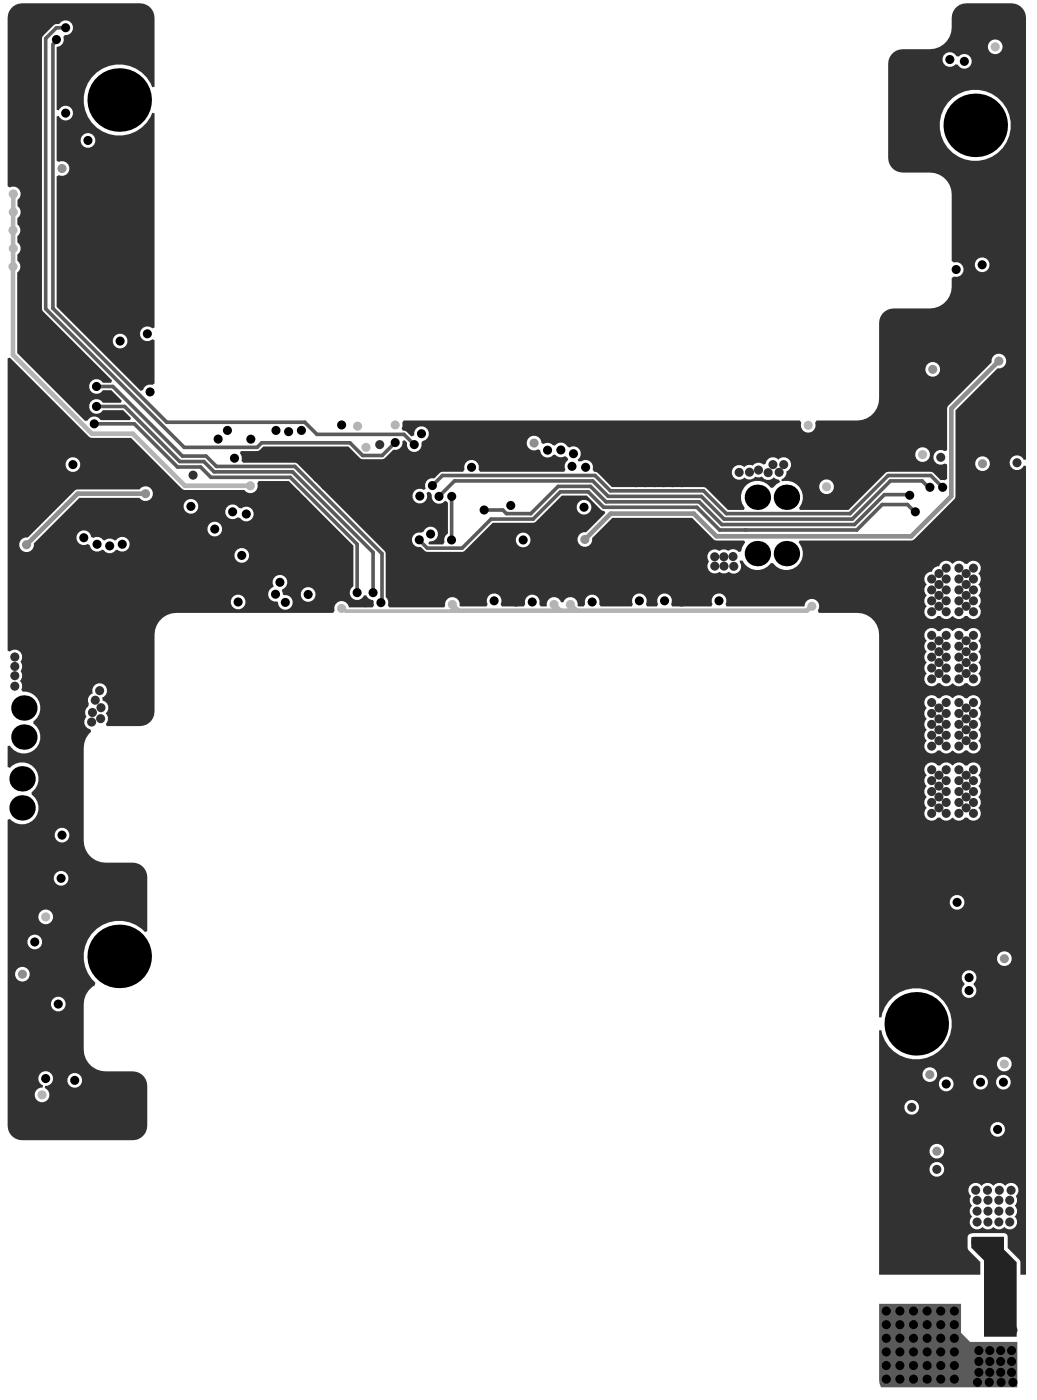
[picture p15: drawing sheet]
<svg xmlns="http://www.w3.org/2000/svg" width="190mm" height="257mm" viewBox="0 0 190 257" stroke-linecap="round" stroke-linejoin="round" font-family="sans-serif">
<path d="M178.1 227l6-.1v2.3l2.3 2.4v13.6h-6v-14l-2.3-2.3z" fill="#232323"/>
<path d="M161.2 239.2h15v5.3l1.7 1.7h8.6v8.3h-24.9l-.3-.7-.1-.7z" fill="#5a5a5a"/>
<g fill="#323232">
<path d="M44.2 82.7h3.2l.9-.8h15.6l2.3 2.3h3.9l.5-.2 1.5-1.5a1.33 1.33 0 0 0 1.7-1.5l.4-.2 .4 .5a1.35 1.35 0 0 0 1.4 1.6 1.35 1.35 0 0 0 1.3-1.7l.3-.3a1.36 1.36 0 0 0 1-1.6 1.36 1.36 0 0 0-1.6-1.1 1.36 1.36 0 0 0-1 1.6l-.6 .2-.8-.8-.7-.2-.3-.4 .2-.4-.1-.6 .3-.5h72.7l.2 .5v.2a1.35 1.35 0 0 0 1.4 1.6 1.35 1.35 0 0 0 1.1-1.8l.3-.5h7.6a4 4 0 0 0 3.9-3.9v-13.9a2.66 2.66 0 0 1 2.7-2.7h6.6a4 4 0 0 0 2.4-.8l.2-.1a4.1 4.1 0 0 0 1.4-3.1v-1.6l.4-.3 .2 .1a1.35 1.35 0 0 0 1.6-1.4 1.35 1.35 0 0 0-1.8-1.2l-.4-.3v-12.3a4 4 0 0 0-4-3.9h-5a2.66 2.66 0 0 1-2.6-2.7v-17.9a2.66 2.66 0 0 1 2.6-2.1h5a4 4 0 0 0 2.4-.8l.2-.1a4.1 4.1 0 0 0 1.4-3 5.4 5.4 0 0 1 .6-3.5 2.67 2.67 0 0 1 2.1-1l8.9 .1a2.66 2.66 0 0 1 2 2.6v81l-.4 .1a1.34 1.34 0 0 0-2.1-.6 1.34 1.34 0 0 0 0 2.2 1.34 1.34 0 0 0 2.1-.6l.4 .1v148.3h-1v-2.5l-2.3-2.4v-2a.68 .68 0 0 0-.7-.7h-5.6l-.7 .1-.3 .3-.1 .4 .1 2.1 2.3 2.4v2.3h-18.6v-44.8h.4a6.5 6.5 0 0 0 10 4.2 6.5 6.5 0 0 0 0-10.8 6.5 6.5 0 0 0-10 4.3l-.4-.1v-70.2a4 4 0 0 0-4-4h-7.1l-.1-.4a1.35 1.35 0 0 0-.7-2.1 1.35 1.35 0 0 0-1.8 1.4h-14.3l-.2-.5a1.34 1.34 0 0 0-1.2-1.9 1.34 1.34 0 0 0-1.1 1.9l-.3 .5h-7.1l-.3-.5 .2-.3a1.35 1.35 0 0 0-1.5-1.6 1.35 1.35 0 0 0-1 1.9l-.2 .5h-1.9l-.2-.5 .2-.3a1.35 1.35 0 0 0-1.5-1.6 1.35 1.35 0 0 0-1.1 1.9l-.2 .5h-5.7l-.2-.5v-.1a1.35 1.35 0 0 0-1.4-1.6 1.35 1.35 0 0 0-1.2 1.7l-.3 .5h-1l-.1-.2v-.5a1.34 1.34 0 0 0-1.2-1.1 1.34 1.34 0 0 0-1.4 1h-.4l-.2-.4a1.41 1.41 0 0 0-1.7-.4 1.41 1.41 0 0 0-.8 1.6h-1l-.3-.5a1.34 1.34 0 0 0-1.3-1.7 1.34 1.34 0 0 0-1.3 1.7l-.3 .5h-4l-.2-.5 .1-.3a1.35 1.35 0 0 0-1.5-1.6 1.35 1.35 0 0 0-1 1.9l-.2 .5h-4.8l-.1-.2v-.5a1.36 1.36 0 0 0-1.6-1 1.36 1.36 0 0 0-1.1 1.5l-.2 .3h-10l-.3-.4 .1-.7-.5-.8v-7.9l-.2-.5-16-16-.4-.2h-9.5l-.3-.4v-.7l-.3-.6zM181.1 8.6a1.36 1.36 0 0 0 2.7 0 1.36 1.36 0 0 0-2.7 0zM173.4 9.8a1.35 1.35 0 0 0-.3 2 1.35 1.35 0 0 0 2.1 0l.4 .1a1.35 1.35 0 0 0 2 .5 1.35 1.35 0 0 0 .3-2 1.35 1.35 0 0 0-2.1 0l-.4-.1a1.35 1.35 0 0 0-2-.5zM172.3 23a6.5 6.5 0 0 0 13.1 0 6.5 6.5 0 0 0-13.1 0zM178.7 48.6a1.4 1.4 0 0 0 2.8 0 1.4 1.4 0 0 0-2.8 0zM169.7 67.8a1.36 1.36 0 0 0 2.7 0 1.36 1.36 0 0 0-2.7 0zM76.2 89.9a1.35 1.35 0 0 0-.4 1.8 1.35 1.35 0 0 0 1.8 .5 1.35 1.35 0 0 0 .6-1.7l.3-.3 .5 .2 .2 .4a1.38 1.38 0 0 0 .8 1.5 1.38 1.38 0 0 0 1.7-.5l.4 .4v5.7a1.28 1.28 0 0 0-.6 1.6l-.3 .4h-2.5l-.1-.2 .2-.4h.4a1.35 1.35 0 0 0 .8-2.2 1.35 1.35 0 0 0-2.3 .4l-.6 .2a1.36 1.36 0 0 0-1.6 1.3 1.36 1.36 0 0 0 1.7 1.3l.7 .7 .4 .2h6.7l5.3-5.3h7.7l5-5h4.6l2.6 2.6 .6 .2 .2 .4-3.5 3.5a1.36 1.36 0 0 0-1.6 1.3 1.36 1.36 0 0 0 1.4 1.4 1.36 1.36 0 0 0 1.3-1.6l3.7-3.7h14.6l4.2 4.1 5.4 .1 .1 .4-.5 .8-.2 .7-.4 .2a1.51 1.51 0 0 0-2-.3 1.3 1.3 0 0 0-1.6 .1 1.34 1.34 0 0 0-1.8 .1 1.34 1.34 0 0 0-.1 1.8 1.34 1.34 0 0 0 .1 1.8 1.34 1.34 0 0 0 1.8 .1 1.27 1.27 0 0 0 1.7 0 1.34 1.34 0 0 0 1.9 0 1.34 1.34 0 0 0 .1-1.8l.1-.3h.5l.3 .6a3 3 0 0 0 4.8-.1l.5 .1a3 3 0 0 0 4.3 .5 3 3 0 0 0 .3-4.3l.2-.4h20.5l.5-.3 7.5-7.6 .1-16 7.7-7.7h.5a1.36 1.36 0 0 0 1.1-1.6 1.36 1.36 0 0 0-1.6-1.1 1.36 1.36 0 0 0-1.1 1.6l-8.1 8.2v7.9l-.4 .2-.5-.2a1.36 1.36 0 0 0-1.6 1.6 1.36 1.36 0 0 0 2.1 .8l.4 .2v2.6l-.5 .3h-.7l-1.4-1.4-.4-.2-8.1 .1-7 6.9h-8.9l-.2-.3 .1-.1a3 3 0 0 0 .2-3.5 3 3 0 0 0-3.2-1.3l-.4-.2 .8-.7 .2-.5v-.4l.3-.1a1.35 1.35 0 0 0 .2-2 1.35 1.35 0 0 0-2-.1 1.32 1.32 0 0 0-1.4-.4 1.32 1.32 0 0 0-.9 1.2l-.4 .1-.2-.1a1.33 1.33 0 0 0-1.8 .3 1.24 1.24 0 0 0-1.5 .3 1.34 1.34 0 0 0-1.9 0 1.34 1.34 0 0 0 0 1.9 1.34 1.34 0 0 0 1.9 0 1.29 1.29 0 0 0 2-.2l.3 .2 .9-.1a1.34 1.34 0 0 0 2.2 .1l.2 .2 .7 .2 .3 .4-.7 .4-.7 .7h-.4a3 3 0 0 0-4.3-.7 3 3 0 0 0-.4 4.4l-.2 .3h-2.9l-4-3.9-.5-.2h-16.8l-2.6-2.7-.7-.2-.2-.4v-.1a1.35 1.35 0 0 0-.6-1.4 1.35 1.35 0 0 0-1.5 0h-.5l-.1-.1-.1-.2 .4-.3a1.36 1.36 0 0 0-.2-1.7 1.36 1.36 0 0 0-1.7-.2l-.4-.3a1.45 1.45 0 0 0-2.3 0 1.93 1.93 0 0 0-2-.4l-.4-.2a1.35 1.35 0 0 0-1.7-1.2 1.35 1.35 0 0 0-.9 1.8 1.35 1.35 0 0 0 1.9 .6l.5 .2a1.39 1.39 0 0 0 1 1.3 1.39 1.39 0 0 0 1.5-.5 1.93 1.93 0 0 0 2 .3l.6 .4-.1 .3a1.31 1.31 0 0 0-.4 1.7l-.3 .4h-15.4l-.3-.4 .1-.1a1.35 1.35 0 0 0-1.4-1.6 1.35 1.35 0 0 0-1.2 1.7l-.3 .4-4 .1-1.4 1.1a1.33 1.33 0 0 0-1.3 .5 1.33 1.33 0 0 0-.1 1.4l-.4 .3-.5-.2h-.5zM167.8 83.4a1.36 1.36 0 0 0 2.7 0 1.36 1.36 0 0 0-2.7 0zM178.8 85.1a1.36 1.36 0 0 0 2.7 0 1.36 1.36 0 0 0-2.7 0zM150.2 89.3a1.36 1.36 0 0 0 2.7 0 1.36 1.36 0 0 0-2.7 0zM105.7 93.1a1.36 1.36 0 0 0 2.7 0 1.36 1.36 0 0 0-2.7 0zM94.6 99.1a1.36 1.36 0 0 0 2.7 0 1.36 1.36 0 0 0-2.7 0zM170.1 105.1a1.33 1.33 0 0 0-.1 2.1 1.29 1.29 0 0 0 0 2 1.29 1.29 0 0 0 0 2 1.34 1.34 0 0 0-.1 2 1.34 1.34 0 0 0 2-.2h.5a1.41 1.41 0 0 0 2.3 0 1.41 1.41 0 0 0 2.2 0h.5a1.34 1.34 0 0 0 2 .2 1.34 1.34 0 0 0 0-2 1.29 1.29 0 0 0 0-2 1.29 1.29 0 0 0 0-2 1.29 1.29 0 0 0 0-2 1.34 1.34 0 0 0 0-2 1.34 1.34 0 0 0-2 .2h-.5a1.41 1.41 0 0 0-2.2 0 1.4 1.4 0 0 0-1.4-.5 1.4 1.4 0 0 0-1.1 1 1.27 1.27 0 0 0-1.3 1zM170.1 115.4a1.33 1.33 0 0 0-.1 2.1 1.29 1.29 0 0 0 0 2 1.29 1.29 0 0 0 0 2 1.29 1.29 0 0 0 0 2 1.34 1.34 0 0 0-.1 2.1 1.34 1.34 0 0 0 2-.3h.5a1.41 1.41 0 0 0 2.3 0 1.41 1.41 0 0 0 2.2 0h.5a1.34 1.34 0 0 0 2 .3 1.34 1.34 0 0 0 0-2.1 1.29 1.29 0 0 0 0-2 1.29 1.29 0 0 0 0-2 1.29 1.29 0 0 0 0-2 1.34 1.34 0 0 0 0-2 1.34 1.34 0 0 0-2 .3h-.5a1.41 1.41 0 0 0-2.2 0 1.41 1.41 0 0 0-2.3 0h-.5a1.34 1.34 0 0 0-1.8-.4zM170.1 127.7a1.33 1.33 0 0 0-.1 2.2 1.29 1.29 0 0 0 0 2 1.29 1.29 0 0 0 0 2 1.29 1.29 0 0 0 0 2 1.34 1.34 0 0 0-.1 2 1.34 1.34 0 0 0 2-.2h.5a1.41 1.41 0 0 0 2.3 0 1.41 1.41 0 0 0 2.2 0h.5a1.34 1.34 0 0 0 2 .2 1.34 1.34 0 0 0 0-2 1.29 1.29 0 0 0 0-2 1.29 1.29 0 0 0 0-2 1.29 1.29 0 0 0 0-2 1.34 1.34 0 0 0 0-2 1.34 1.34 0 0 0-2 .2h-.5a1.41 1.41 0 0 0-2.2 0 1.41 1.41 0 0 0-2.3 0h-.5a1.34 1.34 0 0 0-1.8-.4zM170.1 140.1a1.33 1.33 0 0 0-.1 2.1 1.29 1.29 0 0 0 0 2 1.29 1.29 0 0 0 0 2 1.29 1.29 0 0 0 0 2 1.34 1.34 0 0 0-.1 2 1.34 1.34 0 0 0 2-.2h.5a1.41 1.41 0 0 0 2.3 0 1.41 1.41 0 0 0 2.2 0h.5a1.34 1.34 0 0 0 2 .2 1.34 1.34 0 0 0 0-2 1.29 1.29 0 0 0 0-2 1.29 1.29 0 0 0 0-2 1.29 1.29 0 0 0 0-2 1.34 1.34 0 0 0 0-2 1.34 1.34 0 0 0-2 .2h-.5a1.41 1.41 0 0 0-2.2 0 1.41 1.41 0 0 0-2.3 0h-.5a1.34 1.34 0 0 0-1.8-.3zM174.1 165.5a1.4 1.4 0 0 0 2.8 0 1.4 1.4 0 0 0-2.8 0zM182.8 175.9a1.36 1.36 0 0 0 2.7 0 1.36 1.36 0 0 0-2.7 0zM176.9 178.2a1.47 1.47 0 0 0 0 2.3 1.37 1.37 0 0 0-.4 1.9 1.37 1.37 0 0 0 1.9 .4 1.37 1.37 0 0 0 .4-1.8l-.3-.5a1.39 1.39 0 0 0 .3-1.9 1.39 1.39 0 0 0-1.9-.4zM182.8 195.2a1.36 1.36 0 0 0 2.7 0 1.36 1.36 0 0 0-2.7 0zM169.1 197.1a1.36 1.36 0 0 0 2.7 0 1.36 1.36 0 0 0-2.7 0zM182.6 198.5a1.36 1.36 0 0 0 2.7 0 1.36 1.36 0 0 0-2.7 0zM178.4 198.5a1.4 1.4 0 0 0 2.8 0 1.4 1.4 0 0 0-2.8 0zM172.1 198.9a1.4 1.4 0 0 0 2.8 0 1.4 1.4 0 0 0-2.8 0zM165.8 203.1a1.36 1.36 0 0 0 2.7 0 1.36 1.36 0 0 0-2.7 0zM181.6 207.2a1.36 1.36 0 0 0 2.7 0 1.36 1.36 0 0 0-2.7 0zM170.4 211.2a1.36 1.36 0 0 0 2.7 0 1.36 1.36 0 0 0-2.7 0zM170.4 214.5a1.36 1.36 0 0 0 2.7 0 1.36 1.36 0 0 0-2.7 0zM178.2 217.2a1.34 1.34 0 0 0-.1 2.2 1.3 1.3 0 0 0 .2 1.8 1.29 1.29 0 0 0 0 2 1.34 1.34 0 0 0-.1 1.9 1.34 1.34 0 0 0 2 0 1.29 1.29 0 0 0 2 0 1.29 1.29 0 0 0 2 0 1.34 1.34 0 0 0 1.9 0 1.34 1.34 0 0 0-.1-1.9 1.29 1.29 0 0 0 0-2 1.3 1.3 0 0 0 .2-1.8 1.35 1.35 0 0 0 .1-2 1.35 1.35 0 0 0-2 .1 1.33 1.33 0 0 0-2.1 0 1.33 1.33 0 0 0-2.2 0 1.34 1.34 0 0 0-1.8-.3z"/>
<path d="M1.4 65.7l.4-.1 14.5 14.5 .5 .2h7.2l9.6 9.5 11.2 .1a1.34 1.34 0 0 0 1.7 .4 1.34 1.34 0 0 0 .7-1.6l.2-.5h5.6l11.8 11.9v7.5a1.34 1.34 0 0 0-.2 2.1 1.34 1.34 0 0 0 2.1-.5h.5a1.21 1.21 0 0 0 1.2 .9l.1 .2 .1 .7-.3 .4h-4.3a1.34 1.34 0 0 0-1.7-1.1 1.34 1.34 0 0 0-.9 1.7l-.3 .4h-28.8a4 4 0 0 0-2.4 .9 3.9 3.9 0 0 0-1.5 2.3l-.1 .8v14.1a2.66 2.66 0 0 1-2.7 2.7h-6l-.2-.4a1.28 1.28 0 0 0 0-1.9 1.34 1.34 0 0 0 .4-1.4 1.34 1.34 0 0 0-1-1l-.1-.5a1.34 1.34 0 0 0 .8-1.8 1.34 1.34 0 0 0-1.7-.8 1.34 1.34 0 0 0-.8 1.8 1.3 1.3 0 0 0-.7 1.9l-.1 .5a1.34 1.34 0 0 0-.3 1.9 1.39 1.39 0 0 0 .7 2.4l.1 .3a4 4 0 0 0-1.3 3v17.1a4 4 0 0 0 .8 2.4 3.9 3.9 0 0 0 2.3 1.4l.9 .1h4.9a2.66 2.66 0 0 1 2.7 2.7v9.9l-.4 .2a6.5 6.5 0 0 0-9.4-.1 6.5 6.5 0 0 0 .3 9.4l-.1 .5a4 4 0 0 0-1.9 2.5l-.1 .9v8.4a4 4 0 0 0 .8 2.4 3.9 3.9 0 0 0 2.3 1.4l.9 .1h4.9a2.66 2.66 0 0 1 2.7 2.7v7.3a2.66 2.66 0 0 1-2.7 2.7h-20.2a2.66 2.66 0 0 1-2.7-2.7v-56.1l.4-.2a3 3 0 0 0 4.5 0 3 3 0 0 0-.5-4.4v-.5a3 3 0 0 0 .5-4.4 3 3 0 0 0-4.5 0l-.4-.2v-3.8l.4-.1a3 3 0 0 0 4.6 .6 3 3 0 0 0-.3-4.6v-.5a3 3 0 0 0 1.1-3.5 3 3 0 0 0-3.1-1.9l-.2-.4a1.3 1.3 0 0 0-.3-1.6 1.27 1.27 0 0 0 .1-1.8 1.27 1.27 0 0 0 0-1.7 1.33 1.33 0 0 0 0-1.9 1.33 1.33 0 0 0-1.9 0l-.4-.1zM12 85.2a1.36 1.36 0 0 0 2.7 0 1.36 1.36 0 0 0-2.7 0zM4.1 98.8a1.36 1.36 0 0 0 .2 2.4 1.36 1.36 0 0 0 1.9-1.5l8.4-8.4h11a1.36 1.36 0 0 0 2 .3 1.36 1.36 0 0 0 0-2.1 1.36 1.36 0 0 0-2 .3h-11.7l-8.8 8.8h-.5zM33.7 92.9a1.36 1.36 0 0 0 2.7 0 1.36 1.36 0 0 0-2.7 0zM41.9 92.8a1.35 1.35 0 0 0-.3 1.9 1.35 1.35 0 0 0 1.9 .2l.5 .1a1.35 1.35 0 0 0 1.9 .4 1.35 1.35 0 0 0 .3-1.9 1.35 1.35 0 0 0-1.9-.2l-.5-.1a1.34 1.34 0 0 0-1.9-.4zM38 97.1a1.36 1.36 0 0 0 2.7 0 1.36 1.36 0 0 0-2.7 0zM14.6 97.5a1.35 1.35 0 0 0-.4 1.9 1.35 1.35 0 0 0 1.8 .4l.5 .2a1.32 1.32 0 0 0 .8 1.1 1.32 1.32 0 0 0 1.4-.3l.3 .1a1.36 1.36 0 0 0 2.2 0l.3-.1a1.35 1.35 0 0 0 2-.1 1.35 1.35 0 0 0-.3-2 1.35 1.35 0 0 0-1.9 .4h-.3a1.26 1.26 0 0 0-1.8 0h-.3a1.33 1.33 0 0 0-1.8-.4l-.4-.2a1.34 1.34 0 0 0-2.1-1zM43 101.9a1.36 1.36 0 0 0 2.7 0 1.36 1.36 0 0 0-2.7 0zM55.1 109.1a1.4 1.4 0 0 0 2.8 0 1.4 1.4 0 0 0-2.8 0zM42.3 110.4a1.36 1.36 0 0 0 2.7 0 1.36 1.36 0 0 0-2.7 0zM50.6 105.7a1.36 1.36 0 0 0-.4 1.9 1.48 1.48 0 0 0-.4 2.5l1.2 .4a1.35 1.35 0 0 0 1.4 1.3 1.35 1.35 0 0 0 1.3-1.5 1.35 1.35 0 0 0-1.6-1.1l-.3-.2-.2-.7a1.48 1.48 0 0 0 .5-2.6l-.5-.2h-.5zM10 153.2a1.36 1.36 0 0 0 2.7 0 1.36 1.36 0 0 0-2.7 0zM9.8 161.1a1.4 1.4 0 0 0 2.8 0 1.4 1.4 0 0 0-2.8 0zM7 168.2a1.36 1.36 0 0 0 2.7 0 1.36 1.36 0 0 0-2.7 0zM5 172.8a1.36 1.36 0 0 0 2.7 0 1.36 1.36 0 0 0-2.7 0zM2.7 178.7a1.4 1.4 0 0 0 2.8 0 1.4 1.4 0 0 0-2.8 0zM9.3 184.2a1.36 1.36 0 0 0 2.7 0 1.36 1.36 0 0 0-2.7 0zM12.3 198.2a1.4 1.4 0 0 0 2.8 0 1.4 1.4 0 0 0-2.8 0zM7.6 196.7a1.33 1.33 0 0 0-.6 1.3 1.33 1.33 0 0 0 .9 1.1l-.1 .4a1.35 1.35 0 0 0-1.4 1.8 1.35 1.35 0 0 0 2.2 .5 1.35 1.35 0 0 0-.4-2.2l.1-.4a1.35 1.35 0 0 0 1.4-1.7 1.35 1.35 0 0 0-2.1-.8z"/>
<path d="M2.4 1.2l1.1-.5 .6-.1h21.5a2.66 2.66 0 0 1 2.7 2.7v12.6l-.4 .1a6.5 6.5 0 0 0-10-2.8 6.5 6.5 0 0 0 0 10.3 6.5 6.5 0 0 0 10-2.8l.4 .1v39.3l-.4 .1a1.34 1.34 0 0 0-1.9 .1 1.34 1.34 0 0 0 0 1.9 1.34 1.34 0 0 0 1.9 0l.4 .2v7.9l-.4 .3a1.29 1.29 0 0 0-1.7 .9l-.4 .2-15.4-15.4v-23.9l.4-.3a1.34 1.34 0 0 0 1.9-1.2 1.34 1.34 0 0 0-1.9-1.2l-.4-.2v-8.2h.4a1.34 1.34 0 0 0 2.1 .5 1.34 1.34 0 0 0 0-2.1 1.34 1.34 0 0 0-2.1 .5h-.4v-11.6a1.4 1.4 0 0 0 1.3-1.9l.2-.3a1.35 1.35 0 0 0 1.3-1.9 1.35 1.35 0 0 0-2.3-.1h-.6l-.4 .2-2 2-.2 .5v49.5l.2 .5 12.7 12.7-.2 .4h-1.5a1.35 1.35 0 0 0-2.1-.3 1.35 1.35 0 0 0 0 2 1.35 1.35 0 0 0 2.1-.3h1.5l1.9 1.9-.1 .4h-3.3a1.35 1.35 0 0 0-2.1-.4 1.35 1.35 0 0 0 0 2.1 1.35 1.35 0 0 0 2.1-.4h3.7l1.4 1.5-.1 .4h-5.5a1.33 1.33 0 0 0-2.3 0l-.5 .1-12.4-12.4v-14.8a1.34 1.34 0 0 0 0-2.2v-1.1a1.35 1.35 0 0 0 0-2.3v-1.1a1.33 1.33 0 0 0 0-2.1v-1.2a1.35 1.35 0 0 0 0-2.2v-1.1a1.35 1.35 0 0 0 .4-1.8 1.35 1.35 0 0 0-1.8-.5l-.4-.2v-30.9a2.67 2.67 0 0 1 1-2.1zM14.8 25.8a1.36 1.36 0 0 0 2.7 0 1.36 1.36 0 0 0-2.7 0zM20.7 62.6a1.36 1.36 0 0 0 2.7 0 1.36 1.36 0 0 0-2.7 0z"/>
</g>
<path d="M74.1 79.7l1.9 1.9M54.1 85.6l15.9 16v8.8" fill="none" stroke="#5a5a5a" stroke-width=".67"/>
<path d="M127.2 94.2l4.2 4.2" fill="none" stroke="#8e8e8e" stroke-width=".85"/>
<path d="M82.9 110.9l1.2 1.1" fill="none" stroke="#b4b4b4" stroke-width=".85"/>
<circle cx="82.9" cy="110.9" r=".42" fill="#b4b4b4"/>
<circle cx="68.4" cy="108.7" r=".33" fill="#5a5a5a"/>
<path d="M84.1 112h18.6" fill="none" stroke="#b4b4b4" stroke-width=".85"/>
<path d="M76.9 99v.1M108.3 89.2l2.8 2.9" fill="none" stroke="#5a5a5a" stroke-width=".67"/>
<path d="M82.9 112h.1" fill="none" stroke="#b4b4b4" stroke-width=".67"/>
<circle cx="82.9" cy="112" r=".42" fill="#b4b4b4"/>
<path d="M14.2 90.6l-9.3 9.3M174.4 91l-7.3 7.4" fill="none" stroke="#8e8e8e" stroke-width=".85"/>
<g fill="none" stroke="#5a5a5a" stroke-width=".67">
<path d="M10.4 7.3v.2l-.7 .6v48.5l20.9 20.9h25.3l2.2 2.2h16M12 5.1h-1.7l-1.9 2v49.5l25.4 25.5h13.4l.8-.9h16.2l2.3 2.4h3.6l2.4-2.4M17.3 77.7h7.3l7.9 8h4.3M17.7 70.9h3l12.7 12.8h4.4M17.7 74.6h5.2l10.1 10.1h4.4M65.5 99.8v8.9M82.8 91.1v8M83.3 88.2l-2.8 2.9M88.8 93.6h3.4M90.1 95.2l-5.4 5.4h-6.4l-1.4-1.5M102.3 89.2h6M102.8 90.2h5.1"/>
<path d="M109.1 87.2l2.8 2.8h17.1M128.6 91.1l4.2 4.1M133.2 94.2h22.7M161.8 92.6l-4.7 4.6M166.4 92.6l1.4 1.3M169.1 88.2l1.2 1.2M68.4 101.3v7.4M70 110.4l-.1 .2"/>
</g>
<path d="M2.4 35.6v9.9M2.4 38.9h.1M2.4 45.5v.1M2.4 45.6v19.5l14.4 14.5h7.6l9.5 9.5M82.9 112h1.2M101.6 110.9l1.1 1.1h45.3l.9-.8M104.6 110.9l1.1 1.1" fill="none" stroke="#b4b4b4" stroke-width=".85"/>
<path d="M62.9 111.6l.5 .5 19.5-.1" fill="none" stroke="#b4b4b4" stroke-width=".67"/>
<circle cx="80.5" cy="91.1" r=".33" fill="#5a5a5a"/>
<path d="M36.8 85.7l1.9 1.9h14.5l12.3 12.2M37.4 84.7l1.9 1.9h14.3l14.8 14.7M37.8 83.7l1.9 1.9h14.4M83.3 88.2h25.4M107.9 90.2l2.8 2.9h17.1M109.1 87.2h-28l-1.8 1.9M111.5 91.1h17.1M128.2 92.1l4.2 4.1M161.8 92.6h4.6M162.9 87.2h7.8M166.8 90.9l-.1-.2h-4.5l-5.5 5.5M169.1 88.2h-5.8l-7 7" fill="none" stroke="#5a5a5a" stroke-width=".67"/>
<path d="M33.9 89.1h12" fill="none" stroke="#b4b4b4" stroke-width=".85"/>
<path d="M174.4 75v16M112 94.2h15.2" fill="none" stroke="#8e8e8e" stroke-width=".85"/>
<circle cx="136.6" cy="97.2" r=".33" fill="#5a5a5a"/>
<path d="M102.3 89.2l-5 5h-4.4l-.7-.6M102.8 90.2l-5 5h-7.7M108.7 88.2l2.8 2.9M111.1 92.1h17.1M127.8 93.1l4.1 4.1h25.2M129 90l4.2 4.2M132.4 96.2h24.3M132.8 95.2h23.5M162.9 87.2l-7 7M170.3 89.4h.2M170.7 87.2l2.1 2.2" fill="none" stroke="#5a5a5a" stroke-width=".67"/>
<path d="M183.2 66.2l-8.8 8.8M14.2 90.6h12.5M112 94.2l-4.8 4.8M131.4 98.4h35.7" fill="none" stroke="#8e8e8e" stroke-width=".85"/>
<path d="M62.6 111.6h.3" fill="none" stroke="#b4b4b4" stroke-width=".67"/>
<g fill="#323232">
<circle cx="134.5" cy="103.9" r=".83"/>
<circle cx="131.1" cy="103.8" r=".83"/>
<circle cx="132.8" cy="103.8" r=".83"/>
</g>
<circle cx="43.7" cy="110.4" r=".83" fill="#000"/>
<g fill="#323232">
<circle cx="2.7" cy="125.9" r=".83"/>
<circle cx="2.7" cy="124" r=".83"/>
<circle cx="2.7" cy="122.3" r=".83"/>
<circle cx="2.7" cy="120.5" r=".83"/>
<circle cx="18.5" cy="129.8" r=".83"/>
<circle cx="16.9" cy="130.7" r=".83"/>
<circle cx="132.7" cy="102.1" r=".83"/>
<circle cx="131.1" cy="102.1" r=".83"/>
<circle cx="125" cy="110.4" r=".83"/>
</g>
<g fill="#000">
<circle cx="166.8" cy="90.9" r=".83"/>
<circle cx="167.8" cy="93.9" r=".83"/>
</g>
<circle cx="151.6" cy="89.3" r=".83" fill="#b4b4b4"/>
<g fill="#323232">
<circle cx="120" cy="88.5" r=".83"/>
<circle cx="116.7" cy="88.5" r=".83"/>
<circle cx="123.3" cy="88.5" r=".83"/>
<circle cx="121.7" cy="88.5" r=".83"/>
<circle cx="125" cy="88.5" r=".83"/>
<circle cx="118.3" cy="88.5" r=".83"/>
<circle cx="117.3" cy="86.9" r=".83"/>
<circle cx="120.7" cy="86.9" r=".83"/>
<circle cx="119" cy="86.9" r=".83"/>
<circle cx="124" cy="86.9" r=".83"/>
<circle cx="125.7" cy="86.9" r=".83"/>
<circle cx="122.3" cy="86.9" r=".83"/>
</g>
<g fill="#000">
<circle cx="179.8" cy="198.5" r=".83"/>
<circle cx="184" cy="198.5" r=".83"/>
</g>
<circle cx="184.2" cy="175.9" r=".83" fill="#8e8e8e"/>
<g fill="#323232">
<circle cx="185.8" cy="148.2" r=".83"/>
<circle cx="185.8" cy="146.2" r=".83"/>
<circle cx="185.8" cy="129.9" r=".83"/>
<circle cx="185.8" cy="94.9" r=".83"/>
<circle cx="185.8" cy="107.2" r=".83"/>
<circle cx="185.8" cy="119.5" r=".83"/>
<circle cx="185.8" cy="121.5" r=".83"/>
<circle cx="185.8" cy="96.9" r=".83"/>
<circle cx="185.8" cy="135.9" r=".83"/>
<circle cx="185.8" cy="109.2" r=".83"/>
<circle cx="185.8" cy="123.5" r=".83"/>
<circle cx="185.8" cy="111.2" r=".83"/>
<circle cx="185.8" cy="98.9" r=".83"/>
<circle cx="185.8" cy="142.2" r=".83"/>
<circle cx="185.8" cy="117.5" r=".83"/>
<circle cx="185.8" cy="92.9" r=".83"/>
<circle cx="185.8" cy="105.2" r=".83"/>
<circle cx="185.8" cy="133.9" r=".83"/>
<circle cx="185.8" cy="131.9" r=".83"/>
<circle cx="185.8" cy="144.2" r=".83"/>
<circle cx="163.8" cy="173.9" r=".83"/>
<circle cx="175.2" cy="173.9" r=".83"/>
</g>
<g fill="#000">
<circle cx="177.7" cy="179.3" r=".83"/>
<circle cx="177.7" cy="181.7" r=".83"/>
</g>
<g fill="#323232">
<circle cx="17.7" cy="202.5" r=".83"/>
<circle cx="13" cy="204.5" r=".83"/>
<circle cx="12" cy="188.5" r=".83"/>
<circle cx="9.7" cy="173.5" r=".83"/>
<circle cx="12" cy="11.6" r=".83"/>
<circle cx="13" cy="34.9" r=".83"/>
<circle cx="15.7" cy="32.6" r=".83"/>
<circle cx="23" cy="34.9" r=".83"/>
<circle cx="2.7" cy="91.2" r=".83"/>
<circle cx="6" cy="91.2" r=".83"/>
<circle cx="9.4" cy="91.2" r=".83"/>
<circle cx="19.7" cy="87.9" r=".83"/>
<circle cx="22.7" cy="93.8" r=".83"/>
</g>
<circle cx="69.8" cy="110.6" r=".83" fill="#000"/>
<circle cx="67" cy="110.5" r=".83" fill="#323232"/>
<circle cx="62.6" cy="111.6" r=".83" fill="#b4b4b4"/>
<circle cx="68.4" cy="108.7" r=".83" fill="#000"/>
<g fill="#323232">
<circle cx="76.5" cy="108.6" r=".83"/>
<circle cx="82.4" cy="106.6" r=".83"/>
</g>
<circle cx="82.9" cy="110.9" r=".83" fill="#b4b4b4"/>
<g fill="#323232">
<circle cx="101.4" cy="99" r=".83"/>
<circle cx="97.3" cy="97.1" r=".83"/>
<circle cx="96.8" cy="104.5" r=".83"/>
<circle cx="98.6" cy="104.4" r=".83"/>
</g>
<circle cx="95.9" cy="99.1" r=".83" fill="#000"/>
<circle cx="85.3" cy="109" r=".83" fill="#323232"/>
<g fill="#000">
<circle cx="76.9" cy="99" r=".83"/>
<circle cx="79" cy="98" r=".83"/>
</g>
<circle cx="4.9" cy="99.9" r=".83" fill="#8e8e8e"/>
<g fill="#000">
<circle cx="170.5" cy="89.4" r=".83"/>
<circle cx="172.8" cy="89.4" r=".83"/>
</g>
<circle cx="183.2" cy="66.2" r=".83" fill="#8e8e8e"/>
<circle cx="134.4" cy="102.1" r=".83" fill="#323232"/>
<circle cx="180.2" cy="85.1" r=".83" fill="#8e8e8e"/>
<circle cx="172.5" cy="83.9" r=".83" fill="#323232"/>
<g fill="#000">
<circle cx="100.4" cy="82.6" r=".83"/>
<circle cx="102.8" cy="82.5" r=".83"/>
<circle cx="105.1" cy="83.2" r=".83"/>
<circle cx="107.1" cy="93.1" r=".83"/>
<circle cx="107.4" cy="85.7" r=".83"/>
</g>
<circle cx="107.2" cy="99" r=".83" fill="#8e8e8e"/>
<g fill="#000">
<circle cx="179.2" cy="253.6" r=".83"/>
<circle cx="179.5" cy="247.8" r=".83"/>
<circle cx="179.5" cy="249.8" r=".83"/>
<circle cx="179.5" cy="251.8" r=".83"/>
<circle cx="181.4" cy="253.6" r=".83"/>
<circle cx="181.5" cy="247.8" r=".83"/>
<circle cx="181.5" cy="249.8" r=".83"/>
<circle cx="181.5" cy="251.8" r=".83"/>
<circle cx="183.5" cy="247.8" r=".83"/>
<circle cx="183.5" cy="249.8" r=".83"/>
<circle cx="183.5" cy="251.8" r=".83"/>
<circle cx="183.6" cy="253.6" r=".83"/>
<circle cx="185.5" cy="247.8" r=".83"/>
<circle cx="185.5" cy="249.8" r=".83"/>
<circle cx="185.5" cy="251.8" r=".83"/>
<circle cx="185.7" cy="253.6" r=".83"/>
</g>
<g fill="#323232">
<circle cx="178.2" cy="232.2" r=".83"/>
<circle cx="172.5" cy="218.5" r=".83"/>
<circle cx="165" cy="231" r=".83"/>
<circle cx="172.5" cy="223.5" r=".83"/>
<circle cx="165" cy="223.5" r=".83"/>
<circle cx="162.5" cy="228.5" r=".83"/>
<circle cx="175" cy="226" r=".83"/>
<circle cx="162.5" cy="221" r=".83"/>
<circle cx="172.5" cy="228.5" r=".83"/>
<circle cx="165" cy="218.5" r=".83"/>
<circle cx="170" cy="221" r=".83"/>
<circle cx="162.5" cy="231" r=".83"/>
<circle cx="167.5" cy="226" r=".83"/>
<circle cx="175" cy="221" r=".83"/>
<circle cx="170" cy="223.5" r=".83"/>
<circle cx="175" cy="231" r=".83"/>
<circle cx="162.5" cy="223.5" r=".83"/>
<circle cx="172.5" cy="226" r=".83"/>
<circle cx="167.5" cy="218.5" r=".83"/>
<circle cx="172.5" cy="231" r=".83"/>
<circle cx="175" cy="218.5" r=".83"/>
<circle cx="165" cy="228.5" r=".83"/>
<circle cx="167.5" cy="231" r=".83"/>
<circle cx="167.5" cy="228.5" r=".83"/>
<circle cx="165" cy="221" r=".83"/>
<circle cx="175" cy="223.5" r=".83"/>
<circle cx="162.5" cy="218.5" r=".83"/>
<circle cx="162.5" cy="226" r=".83"/>
<circle cx="172.5" cy="221" r=".83"/>
<circle cx="175" cy="228.5" r=".83"/>
<circle cx="167.5" cy="221" r=".83"/>
<circle cx="170" cy="226" r=".83"/>
<circle cx="167.5" cy="223.5" r=".83"/>
<circle cx="170" cy="231" r=".83"/>
<circle cx="165" cy="226" r=".83"/>
<circle cx="170" cy="218.5" r=".83"/>
<circle cx="170" cy="228.5" r=".83"/>
</g>
<g fill="#000">
<circle cx="162.5" cy="253" r=".83"/>
<circle cx="162.5" cy="250.5" r=".83"/>
<circle cx="162.5" cy="240.5" r=".83"/>
<circle cx="162.5" cy="248" r=".83"/>
<circle cx="162.5" cy="245.5" r=".83"/>
<circle cx="162.5" cy="243" r=".83"/>
<circle cx="165" cy="253" r=".83"/>
<circle cx="165" cy="250.5" r=".83"/>
<circle cx="165" cy="240.5" r=".83"/>
<circle cx="165" cy="248" r=".83"/>
<circle cx="165" cy="245.5" r=".83"/>
<circle cx="165" cy="243" r=".83"/>
<circle cx="167.5" cy="253" r=".83"/>
<circle cx="167.5" cy="250.5" r=".83"/>
<circle cx="167.5" cy="240.5" r=".83"/>
<circle cx="167.5" cy="248" r=".83"/>
<circle cx="167.5" cy="245.5" r=".83"/>
<circle cx="167.5" cy="243" r=".83"/>
<circle cx="170" cy="253" r=".83"/>
<circle cx="170" cy="250.5" r=".83"/>
<circle cx="170" cy="240.5" r=".83"/>
<circle cx="170" cy="248" r=".83"/>
<circle cx="170" cy="245.5" r=".83"/>
<circle cx="170" cy="243" r=".83"/>
<circle cx="172.5" cy="253" r=".83"/>
<circle cx="172.5" cy="250.5" r=".83"/>
<circle cx="172.5" cy="240.5" r=".83"/>
<circle cx="172.5" cy="248" r=".83"/>
<circle cx="172.5" cy="245.5" r=".83"/>
<circle cx="172.5" cy="243" r=".83"/>
<circle cx="175" cy="253" r=".83"/>
<circle cx="175" cy="250.5" r=".83"/>
<circle cx="175" cy="240.5" r=".83"/>
<circle cx="175" cy="248" r=".83"/>
<circle cx="175" cy="245.5" r=".83"/>
<circle cx="175" cy="243" r=".83"/>
</g>
<circle cx="172.5" cy="202.5" r=".83" fill="#323232"/>
<circle cx="170.5" cy="197.1" r=".83" fill="#8e8e8e"/>
<g fill="#323232">
<circle cx="162.8" cy="203.1" r=".83"/>
<circle cx="162.2" cy="214.5" r=".83"/>
<circle cx="162.2" cy="211.2" r=".83"/>
<circle cx="162.2" cy="207.5" r=".83"/>
<circle cx="162.5" cy="61.9" r=".83"/>
<circle cx="162.5" cy="63.6" r=".83"/>
<circle cx="162.5" cy="65.2" r=".83"/>
<circle cx="162.5" cy="66.9" r=".83"/>
<circle cx="162.2" cy="71.9" r=".83"/>
<circle cx="162.5" cy="68.6" r=".83"/>
<circle cx="162.5" cy="70.2" r=".83"/>
<circle cx="186.5" cy="78.2" r=".83"/>
<circle cx="186.5" cy="76.6" r=".83"/>
<circle cx="179.8" cy="53.6" r=".83"/>
<circle cx="179.8" cy="51.9" r=".83"/>
<circle cx="164.8" cy="61.9" r=".83"/>
<circle cx="164.8" cy="63.9" r=".83"/>
<circle cx="164.8" cy="68.6" r=".83"/>
<circle cx="166.2" cy="66.9" r=".83"/>
<circle cx="166.2" cy="62.9" r=".83"/>
<circle cx="185.1" cy="48.6" r=".83"/>
<circle cx="183.5" cy="48.6" r=".83"/>
<circle cx="183.5" cy="53.2" r=".83"/>
<circle cx="185.1" cy="53.2" r=".83"/>
<circle cx="164.8" cy="30.2" r=".83"/>
<circle cx="164.8" cy="10.6" r=".83"/>
<circle cx="164.8" cy="21.6" r=".83"/>
<circle cx="164.8" cy="19.9" r=".83"/>
<circle cx="164.8" cy="27.6" r=".83"/>
<circle cx="164.8" cy="24.2" r=".83"/>
<circle cx="164.8" cy="16.9" r=".83"/>
<circle cx="164.8" cy="13.6" r=".83"/>
<circle cx="186.1" cy="8.3" r=".83"/>
<circle cx="186.1" cy="6.3" r=".83"/>
<circle cx="186.1" cy="4.3" r=".83"/>
<circle cx="186.1" cy="2.3" r=".83"/>
<circle cx="176.8" cy="1.9" r=".83"/>
<circle cx="176.8" cy="3.9" r=".83"/>
<circle cx="58.1" cy="101.6" r=".83"/>
<circle cx="59.8" cy="101.6" r=".83"/>
<circle cx="61.5" cy="101.6" r=".83"/>
<circle cx="58.3" cy="99.9" r=".83"/>
<circle cx="60" cy="99.9" r=".83"/>
<circle cx="55.2" cy="93.6" r=".83"/>
<circle cx="61.6" cy="99.9" r=".83"/>
</g>
<circle cx="44.3" cy="101.9" r=".83" fill="#000"/>
<circle cx="148.2" cy="78" r=".83" fill="#b4b4b4"/>
<circle cx="143.7" cy="85.2" r=".83" fill="#323232"/>
<circle cx="104.9" cy="85.5" r=".83" fill="#000"/>
<g fill="#323232">
<circle cx="141.7" cy="85.2" r=".83"/>
<circle cx="118.3" cy="85.3" r=".83"/>
<circle cx="125" cy="85.3" r=".83"/>
<circle cx="116.7" cy="85.3" r=".83"/>
<circle cx="120" cy="85.3" r=".83"/>
<circle cx="121.7" cy="85.3" r=".83"/>
<circle cx="123.3" cy="85.3" r=".83"/>
<circle cx="125.6" cy="96.2" r=".83"/>
<circle cx="123.9" cy="96.2" r=".83"/>
<circle cx="122.2" cy="96.2" r=".83"/>
<circle cx="120.6" cy="96.2" r=".83"/>
<circle cx="118.9" cy="96.2" r=".83"/>
<circle cx="117.2" cy="96.2" r=".83"/>
<circle cx="121.6" cy="97.9" r=".83"/>
<circle cx="119.9" cy="97.9" r=".83"/>
<circle cx="116.6" cy="97.9" r=".83"/>
<circle cx="118.2" cy="97.9" r=".83"/>
<circle cx="123.2" cy="97.9" r=".83"/>
<circle cx="124.9" cy="97.9" r=".83"/>
<circle cx="7.3" cy="110.1" r=".83"/>
<circle cx="7.3" cy="111.8" r=".83"/>
<circle cx="7.3" cy="113.5" r=".83"/>
<circle cx="7.3" cy="115.1" r=".83"/>
<circle cx="9" cy="115.2" r=".83"/>
<circle cx="10.7" cy="115.2" r=".83"/>
<circle cx="12.4" cy="115.2" r=".83"/>
<circle cx="14" cy="115.2" r=".83"/>
<circle cx="9" cy="113.6" r=".83"/>
<circle cx="10.7" cy="113.6" r=".83"/>
<circle cx="12.4" cy="113.6" r=".83"/>
<circle cx="14" cy="113.6" r=".83"/>
<circle cx="15.4" cy="113.6" r=".83"/>
<circle cx="9" cy="111.9" r=".83"/>
<circle cx="10.7" cy="111.9" r=".83"/>
<circle cx="12.4" cy="111.9" r=".83"/>
<circle cx="14" cy="111.9" r=".83"/>
<circle cx="15.4" cy="111.9" r=".83"/>
<circle cx="16.7" cy="111.9" r=".83"/>
<circle cx="9" cy="110.2" r=".83"/>
<circle cx="10.7" cy="110.2" r=".83"/>
<circle cx="12.4" cy="110.2" r=".83"/>
<circle cx="14" cy="110.2" r=".83"/>
<circle cx="15.4" cy="110.2" r=".83"/>
<circle cx="16.7" cy="110.2" r=".83"/>
<circle cx="18.4" cy="110.2" r=".83"/>
<circle cx="20" cy="108.6" r=".83"/>
<circle cx="18.4" cy="108.6" r=".83"/>
<circle cx="16.7" cy="108.6" r=".83"/>
<circle cx="15.4" cy="108.6" r=".83"/>
<circle cx="14" cy="108.6" r=".83"/>
<circle cx="12.4" cy="108.6" r=".83"/>
<circle cx="10.7" cy="108.6" r=".83"/>
<circle cx="9" cy="108.6" r=".83"/>
<circle cx="7.4" cy="108.6" r=".83"/>
<circle cx="5.7" cy="115.2" r=".83"/>
<circle cx="5.7" cy="113.6" r=".83"/>
<circle cx="5.7" cy="111.9" r=".83"/>
<circle cx="5.7" cy="110.2" r=".83"/>
<circle cx="5.7" cy="108.6" r=".83"/>
<circle cx="2.4" cy="117.2" r=".83"/>
<circle cx="4" cy="116.2" r=".83"/>
<circle cx="2.4" cy="115.5" r=".83"/>
<circle cx="4" cy="114.6" r=".83"/>
<circle cx="2.4" cy="113.9" r=".83"/>
<circle cx="4" cy="112.9" r=".83"/>
<circle cx="2.4" cy="112.2" r=".83"/>
<circle cx="4" cy="111.2" r=".83"/>
<circle cx="4" cy="109.6" r=".83"/>
<circle cx="4" cy="107.9" r=".83"/>
<circle cx="2.4" cy="108.9" r=".83"/>
<circle cx="2.4" cy="107.2" r=".83"/>
<circle cx="2.4" cy="110.6" r=".83"/>
</g>
<g fill="#000">
<circle cx="50.5" cy="109" r=".83"/>
<circle cx="51.3" cy="106.8" r=".83"/>
</g>
<circle cx="47.9" cy="110.6" r=".83" fill="#323232"/>
<g fill="#000">
<circle cx="35" cy="92.9" r=".83"/>
<circle cx="39.4" cy="97.1" r=".83"/>
<circle cx="52.3" cy="110.5" r=".83"/>
</g>
<circle cx="45.9" cy="89.1" r=".83" fill="#b4b4b4"/>
<circle cx="43" cy="84.1" r=".83" fill="#000"/>
<g fill="#323232">
<circle cx="187.1" cy="91.9" r=".83"/>
<circle cx="187.1" cy="95.9" r=".83"/>
<circle cx="187.1" cy="99.9" r=".83"/>
<circle cx="187.1" cy="93.9" r=".83"/>
<circle cx="187.1" cy="97.9" r=".83"/>
<circle cx="187.1" cy="104.2" r=".83"/>
<circle cx="187.1" cy="108.2" r=".83"/>
<circle cx="187.1" cy="112.2" r=".83"/>
<circle cx="187.1" cy="106.2" r=".83"/>
<circle cx="187.1" cy="110.2" r=".83"/>
<circle cx="187.1" cy="116.5" r=".83"/>
<circle cx="187.1" cy="124.5" r=".83"/>
<circle cx="187.1" cy="120.5" r=".83"/>
<circle cx="187.1" cy="118.5" r=".83"/>
<circle cx="187.1" cy="122.5" r=".83"/>
<circle cx="187.1" cy="128.9" r=".83"/>
<circle cx="187.1" cy="132.9" r=".83"/>
<circle cx="187.1" cy="136.9" r=".83"/>
<circle cx="187.1" cy="130.9" r=".83"/>
<circle cx="187.1" cy="134.9" r=".83"/>
<circle cx="187.1" cy="141.2" r=".83"/>
<circle cx="187.1" cy="149.2" r=".83"/>
<circle cx="187.1" cy="145.2" r=".83"/>
<circle cx="187.1" cy="143.2" r=".83"/>
<circle cx="187.1" cy="147.2" r=".83"/>
<circle cx="162.2" cy="143.2" r=".83"/>
<circle cx="162.2" cy="145.2" r=".83"/>
<circle cx="162.2" cy="149.2" r=".83"/>
<circle cx="162.2" cy="147.2" r=".83"/>
<circle cx="163.5" cy="148.2" r=".83"/>
<circle cx="163.5" cy="146.2" r=".83"/>
<circle cx="163.5" cy="144.2" r=".83"/>
<circle cx="162.2" cy="141.2" r=".83"/>
<circle cx="163.5" cy="142.2" r=".83"/>
<circle cx="162.2" cy="132.9" r=".83"/>
<circle cx="162.2" cy="136.9" r=".83"/>
<circle cx="162.2" cy="134.9" r=".83"/>
<circle cx="162.2" cy="130.9" r=".83"/>
<circle cx="163.5" cy="135.9" r=".83"/>
<circle cx="163.5" cy="133.9" r=".83"/>
<circle cx="163.5" cy="131.9" r=".83"/>
<circle cx="162.2" cy="128.9" r=".83"/>
<circle cx="163.5" cy="129.9" r=".83"/>
<circle cx="162.2" cy="120.5" r=".83"/>
<circle cx="162.2" cy="124.5" r=".83"/>
<circle cx="162.2" cy="122.5" r=".83"/>
<circle cx="162.2" cy="118.5" r=".83"/>
<circle cx="163.5" cy="123.5" r=".83"/>
<circle cx="163.5" cy="121.5" r=".83"/>
<circle cx="163.5" cy="119.5" r=".83"/>
<circle cx="162.2" cy="116.5" r=".83"/>
<circle cx="163.5" cy="117.5" r=".83"/>
<circle cx="170.8" cy="108.2" r=".83"/>
<circle cx="170.8" cy="112.2" r=".83"/>
<circle cx="170.8" cy="110.2" r=".83"/>
<circle cx="170.8" cy="106.2" r=".83"/>
<circle cx="173.5" cy="104.2" r=".83"/>
<circle cx="172.2" cy="111.2" r=".83"/>
<circle cx="173.5" cy="112.2" r=".83"/>
<circle cx="172.2" cy="109.2" r=".83"/>
<circle cx="172.2" cy="107.2" r=".83"/>
<circle cx="172.2" cy="105.2" r=".83"/>
<circle cx="173.5" cy="108.2" r=".83"/>
<circle cx="173.5" cy="106.2" r=".83"/>
<circle cx="173.5" cy="110.2" r=".83"/>
<circle cx="178.5" cy="110.2" r=".83"/>
<circle cx="178.5" cy="106.2" r=".83"/>
<circle cx="177.2" cy="105.2" r=".83"/>
<circle cx="175.8" cy="104.2" r=".83"/>
<circle cx="177.2" cy="107.2" r=".83"/>
<circle cx="177.2" cy="109.2" r=".83"/>
<circle cx="178.5" cy="112.2" r=".83"/>
<circle cx="177.2" cy="111.2" r=".83"/>
<circle cx="178.5" cy="108.2" r=".83"/>
<circle cx="178.5" cy="104.2" r=".83"/>
<circle cx="175.8" cy="106.2" r=".83"/>
<circle cx="175.8" cy="110.2" r=".83"/>
<circle cx="175.8" cy="112.2" r=".83"/>
<circle cx="175.8" cy="108.2" r=".83"/>
<circle cx="170.8" cy="120.5" r=".83"/>
<circle cx="170.8" cy="124.5" r=".83"/>
<circle cx="170.8" cy="122.5" r=".83"/>
<circle cx="170.8" cy="118.5" r=".83"/>
<circle cx="173.5" cy="116.5" r=".83"/>
<circle cx="173.5" cy="120.5" r=".83"/>
<circle cx="172.2" cy="123.5" r=".83"/>
<circle cx="173.5" cy="124.5" r=".83"/>
<circle cx="172.2" cy="121.5" r=".83"/>
<circle cx="172.2" cy="119.5" r=".83"/>
<circle cx="170.8" cy="116.5" r=".83"/>
<circle cx="172.2" cy="117.5" r=".83"/>
<circle cx="173.5" cy="118.5" r=".83"/>
<circle cx="173.5" cy="122.5" r=".83"/>
<circle cx="178.5" cy="122.5" r=".83"/>
<circle cx="178.5" cy="118.5" r=".83"/>
<circle cx="177.2" cy="117.5" r=".83"/>
<circle cx="175.8" cy="116.5" r=".83"/>
<circle cx="177.2" cy="119.5" r=".83"/>
<circle cx="177.2" cy="121.5" r=".83"/>
<circle cx="178.5" cy="124.5" r=".83"/>
<circle cx="177.2" cy="123.5" r=".83"/>
<circle cx="178.5" cy="120.5" r=".83"/>
<circle cx="178.5" cy="116.5" r=".83"/>
<circle cx="175.8" cy="118.5" r=".83"/>
<circle cx="175.8" cy="122.5" r=".83"/>
<circle cx="175.8" cy="124.5" r=".83"/>
<circle cx="175.8" cy="120.5" r=".83"/>
<circle cx="170.8" cy="132.9" r=".83"/>
<circle cx="170.8" cy="136.9" r=".83"/>
<circle cx="170.8" cy="134.9" r=".83"/>
<circle cx="170.8" cy="130.9" r=".83"/>
<circle cx="173.5" cy="128.9" r=".83"/>
<circle cx="172.2" cy="135.9" r=".83"/>
<circle cx="173.5" cy="136.9" r=".83"/>
<circle cx="172.2" cy="133.9" r=".83"/>
<circle cx="172.2" cy="131.9" r=".83"/>
<circle cx="170.8" cy="128.9" r=".83"/>
<circle cx="172.2" cy="129.9" r=".83"/>
<circle cx="173.5" cy="132.9" r=".83"/>
<circle cx="173.5" cy="130.9" r=".83"/>
<circle cx="173.5" cy="134.9" r=".83"/>
<circle cx="178.5" cy="134.9" r=".83"/>
<circle cx="178.5" cy="130.9" r=".83"/>
<circle cx="178.5" cy="132.9" r=".83"/>
<circle cx="177.2" cy="129.9" r=".83"/>
<circle cx="175.8" cy="128.9" r=".83"/>
<circle cx="177.2" cy="131.9" r=".83"/>
<circle cx="177.2" cy="133.9" r=".83"/>
<circle cx="178.5" cy="136.9" r=".83"/>
<circle cx="177.2" cy="135.9" r=".83"/>
<circle cx="178.5" cy="128.9" r=".83"/>
<circle cx="175.8" cy="130.9" r=".83"/>
<circle cx="175.8" cy="134.9" r=".83"/>
<circle cx="175.8" cy="136.9" r=".83"/>
<circle cx="175.8" cy="132.9" r=".83"/>
<circle cx="175.8" cy="145.2" r=".83"/>
<circle cx="175.8" cy="149.2" r=".83"/>
<circle cx="175.8" cy="147.2" r=".83"/>
<circle cx="175.8" cy="143.2" r=".83"/>
<circle cx="178.5" cy="141.2" r=".83"/>
<circle cx="178.5" cy="145.2" r=".83"/>
<circle cx="177.2" cy="148.2" r=".83"/>
<circle cx="178.5" cy="149.2" r=".83"/>
<circle cx="177.2" cy="146.2" r=".83"/>
<circle cx="177.2" cy="144.2" r=".83"/>
<circle cx="175.8" cy="141.2" r=".83"/>
<circle cx="177.2" cy="142.2" r=".83"/>
<circle cx="178.5" cy="143.2" r=".83"/>
<circle cx="178.5" cy="147.2" r=".83"/>
<circle cx="173.5" cy="147.2" r=".83"/>
<circle cx="173.5" cy="143.2" r=".83"/>
<circle cx="173.5" cy="145.2" r=".83"/>
<circle cx="172.2" cy="142.2" r=".83"/>
<circle cx="170.8" cy="141.2" r=".83"/>
<circle cx="172.2" cy="144.2" r=".83"/>
<circle cx="172.2" cy="146.2" r=".83"/>
<circle cx="173.5" cy="149.2" r=".83"/>
<circle cx="172.2" cy="148.2" r=".83"/>
<circle cx="173.5" cy="141.2" r=".83"/>
<circle cx="170.8" cy="143.2" r=".83"/>
<circle cx="170.8" cy="147.2" r=".83"/>
<circle cx="170.8" cy="149.2" r=".83"/>
<circle cx="170.8" cy="145.2" r=".83"/>
<circle cx="50.7" cy="94.4" r=".83"/>
<circle cx="49.3" cy="93.2" r=".83"/>
<circle cx="53.3" cy="94.2" r=".83"/>
<circle cx="51.9" cy="93.1" r=".83"/>
<circle cx="50.7" cy="91.8" r=".83"/>
<circle cx="52.5" cy="91.2" r=".83"/>
<circle cx="53.8" cy="92.4" r=".83"/>
<circle cx="55.5" cy="92" r=".83"/>
<circle cx="54.2" cy="90.7" r=".83"/>
<circle cx="53" cy="89.5" r=".83"/>
</g>
<circle cx="45.2" cy="94.3" r=".83" fill="#000"/>
<g fill="#323232">
<circle cx="63.2" cy="91.1" r=".83"/>
<circle cx="61.3" cy="90.6" r=".83"/>
<circle cx="61.5" cy="88.6" r=".83"/>
<circle cx="59.7" cy="89.1" r=".83"/>
<circle cx="59.9" cy="87.4" r=".83"/>
<circle cx="58.2" cy="87.6" r=".83"/>
<circle cx="63.6" cy="89.1" r=".83"/>
<circle cx="65.4" cy="89.2" r=".83"/>
<circle cx="65.2" cy="91.1" r=".83"/>
<circle cx="67" cy="91.1" r=".83"/>
<circle cx="67.1" cy="89.1" r=".83"/>
<circle cx="68.9" cy="89.4" r=".83"/>
<circle cx="68.8" cy="91.1" r=".83"/>
<circle cx="70.6" cy="91.1" r=".83"/>
</g>
<g fill="#000">
<circle cx="42.7" cy="93.9" r=".83"/>
<circle cx="79.3" cy="89.1" r=".83"/>
<circle cx="80.5" cy="91.1" r=".83"/>
<circle cx="82.8" cy="91.1" r=".83"/>
</g>
<g fill="#323232">
<circle cx="79.2" cy="93.3" r=".83"/>
<circle cx="135.5" cy="86.7" r=".83"/>
<circle cx="137.4" cy="86.6" r=".83"/>
<circle cx="139.1" cy="86.2" r=".83"/>
<circle cx="140.9" cy="86.7" r=".83"/>
<circle cx="142.9" cy="86.6" r=".83"/>
<circle cx="18.3" cy="126.7" r=".83"/>
<circle cx="18.5" cy="131.8" r=".83"/>
<circle cx="16.8" cy="132.5" r=".83"/>
</g>
<g fill="#000">
<circle cx="17.8" cy="99.8" r=".83"/>
<circle cx="22.4" cy="99.8" r=".83"/>
<circle cx="20.1" cy="100.1" r=".83"/>
<circle cx="11.4" cy="153.2" r=".83"/>
<circle cx="6.4" cy="172.8" r=".83"/>
</g>
<circle cx="4.1" cy="178.7" r=".83" fill="#8e8e8e"/>
<circle cx="2.4" cy="169.5" r=".83" fill="#323232"/>
<circle cx="16.1" cy="25.8" r=".83" fill="#000"/>
<circle cx="11.4" cy="30.9" r=".83" fill="#8e8e8e"/>
<circle cx="17.3" cy="77.7" r=".83" fill="#000"/>
<circle cx="67.1" cy="82.1" r=".83" fill="#b4b4b4"/>
<circle cx="69.6" cy="81.6" r=".83" fill="#323232"/>
<circle cx="72.5" cy="78" r=".83" fill="#b4b4b4"/>
<g fill="#000">
<circle cx="77.3" cy="79.6" r=".83"/>
<circle cx="76" cy="81.6" r=".83"/>
</g>
<circle cx="97.9" cy="81.3" r=".83" fill="#8e8e8e"/>
<circle cx="17.5" cy="128.5" r=".83" fill="#323232"/>
<g fill="#000">
<circle cx="11.2" cy="161.1" r=".83"/>
<circle cx="8.4" cy="197.9" r=".83"/>
<circle cx="10.7" cy="184.2" r=".83"/>
<circle cx="13.7" cy="198.2" r=".83"/>
</g>
<g fill="#b4b4b4">
<circle cx="8.4" cy="168.2" r=".83"/>
<circle cx="7.7" cy="200.9" r=".83"/>
</g>
<g fill="#000">
<circle cx="175.3" cy="49.4" r=".83"/>
<circle cx="180.1" cy="48.6" r=".83"/>
</g>
<circle cx="26.7" cy="90.6" r=".83" fill="#8e8e8e"/>
<circle cx="184.2" cy="195.2" r=".83" fill="#b4b4b4"/>
<g fill="#000">
<circle cx="10.4" cy="7.3" r=".83"/>
<circle cx="12" cy="5.1" r=".83"/>
<circle cx="41.7" cy="79" r=".83"/>
<circle cx="40" cy="80.5" r=".83"/>
<circle cx="46" cy="80.6" r=".83"/>
</g>
<circle cx="65.6" cy="78.2" r=".83" fill="#b4b4b4"/>
<g fill="#000">
<circle cx="17.7" cy="74.6" r=".83"/>
<circle cx="17.7" cy="70.9" r=".83"/>
<circle cx="27.5" cy="71.9" r=".83"/>
<circle cx="62.6" cy="78" r=".83"/>
<circle cx="72.5" cy="81.2" r=".83"/>
</g>
<circle cx="35.4" cy="87.2" r=".83" fill="#323232"/>
<g fill="#b4b4b4">
<circle cx="2.4" cy="45.6" r=".83"/>
<circle cx="2.4" cy="35.6" r=".83"/>
<circle cx="2.4" cy="38.9" r=".83"/>
<circle cx="2.4" cy="42.2" r=".83"/>
<circle cx="2.4" cy="48.9" r=".83"/>
<circle cx="169.2" cy="83.4" r=".83"/>
<circle cx="148.9" cy="111.2" r=".83"/>
<circle cx="182.5" cy="8.6" r=".83"/>
<circle cx="104.6" cy="110.9" r=".83"/>
<circle cx="101.6" cy="110.9" r=".83"/>
</g>
<circle cx="89.9" cy="83.4" r=".83" fill="#323232"/>
<circle cx="86.5" cy="85.7" r=".83" fill="#000"/>
<g fill="#8e8e8e">
<circle cx="171" cy="67.8" r=".83"/>
<circle cx="171.8" cy="211.2" r=".83"/>
</g>
<g fill="#000">
<circle cx="13.4" cy="85.2" r=".83"/>
<circle cx="77" cy="91" r=".83"/>
<circle cx="82.8" cy="99.1" r=".83"/>
<circle cx="93.7" cy="92.7" r=".83"/>
<circle cx="65.5" cy="108.7" r=".83"/>
<circle cx="90.6" cy="110.2" r=".83"/>
<circle cx="97.6" cy="110.4" r=".83"/>
</g>
<circle cx="94.6" cy="110.4" r=".83" fill="#323232"/>
<circle cx="117.2" cy="110.2" r=".83" fill="#000"/>
<circle cx="113.2" cy="110.2" r=".83" fill="#323232"/>
<g fill="#000">
<circle cx="22" cy="62.6" r=".83"/>
<circle cx="15.4" cy="98.6" r=".83"/>
<circle cx="108.6" cy="110.4" r=".83"/>
<circle cx="175.5" cy="165.5" r=".83"/>
<circle cx="173.5" cy="198.9" r=".83"/>
</g>
<circle cx="23.4" cy="57.8" r=".83" fill="#323232"/>
<g fill="#000">
<circle cx="174.2" cy="10.9" r=".83"/>
<circle cx="176.8" cy="11.3" r=".83"/>
<circle cx="12" cy="20.8" r=".83"/>
<circle cx="27" cy="61.2" r=".83"/>
<circle cx="50.6" cy="79" r=".83"/>
<circle cx="52.9" cy="79.2" r=".83"/>
<circle cx="55.3" cy="79" r=".83"/>
<circle cx="88.8" cy="93.6" r=".83"/>
<circle cx="56.5" cy="109.1" r=".83"/>
<circle cx="121.9" cy="110.2" r=".83"/>
<circle cx="131.8" cy="110.2" r=".83"/>
</g>
<g fill="#323232">
<circle cx="186.5" cy="84.9" r=".83"/>
<circle cx="26.3" cy="30.6" r=".83"/>
<circle cx="26.6" cy="8.6" r=".83"/>
<circle cx="26.6" cy="5.3" r=".83"/>
<circle cx="26.3" cy="27.2" r=".83"/>
<circle cx="22.3" cy="164.9" r=".83"/>
<circle cx="22.3" cy="161.5" r=".83"/>
<circle cx="21" cy="202.5" r=".83"/>
<circle cx="24.7" cy="200.9" r=".83"/>
<circle cx="20.6" cy="207.5" r=".83"/>
</g>
<circle cx="182.9" cy="207.2" r=".83" fill="#000"/>
<g fill="#323232">
<circle cx="167.2" cy="203.1" r=".83"/>
<circle cx="171.8" cy="214.5" r=".83"/>
</g>
<g fill="#232323">
<circle cx="178.9" cy="227.9" r=".83"/>
<circle cx="183.2" cy="227.9" r=".83"/>
<circle cx="181.1" cy="227.9" r=".83"/>
<circle cx="185.7" cy="244" r=".83"/>
<circle cx="183.6" cy="244" r=".83"/>
<circle cx="181.4" cy="244" r=".83"/>
</g>
<g fill="#323232">
<circle cx="181.2" cy="224.2" r=".83"/>
<circle cx="179.2" cy="224.2" r=".83"/>
<circle cx="183.2" cy="224.2" r=".83"/>
<circle cx="185.1" cy="224.2" r=".83"/>
<circle cx="181.2" cy="222.2" r=".83"/>
<circle cx="179.2" cy="222.2" r=".83"/>
<circle cx="183.2" cy="222.2" r=".83"/>
<circle cx="185.1" cy="222.2" r=".83"/>
<circle cx="185.1" cy="220.2" r=".83"/>
<circle cx="183.2" cy="220.2" r=".83"/>
<circle cx="179.2" cy="220.2" r=".83"/>
<circle cx="181.2" cy="220.2" r=".83"/>
<circle cx="185.4" cy="218.3" r=".83"/>
<circle cx="183.2" cy="218.3" r=".83"/>
<circle cx="181.1" cy="218.3" r=".83"/>
<circle cx="178.9" cy="218.3" r=".83"/>
</g>
<g fill="#000">
<circle cx="21.9" cy="18.3" r="5.8"/>
<circle cx="178.8" cy="23" r="5.8"/>
<circle cx="138.9" cy="91.2" r="2.33"/>
<circle cx="144.2" cy="91.2" r="2.33"/>
<circle cx="138.9" cy="101.6" r="2.33"/>
<circle cx="144.2" cy="101.6" r="2.33"/>
<circle cx="4.4" cy="135.2" r="2.33"/>
<circle cx="4.4" cy="129.9" r="2.33"/>
<circle cx="4" cy="142.9" r="2.33"/>
<circle cx="4" cy="148.2" r="2.33"/>
<circle cx="21.9" cy="175.4" r="5.8"/>
<circle cx="168" cy="187.8" r="5.8"/>
</g>
</svg>
